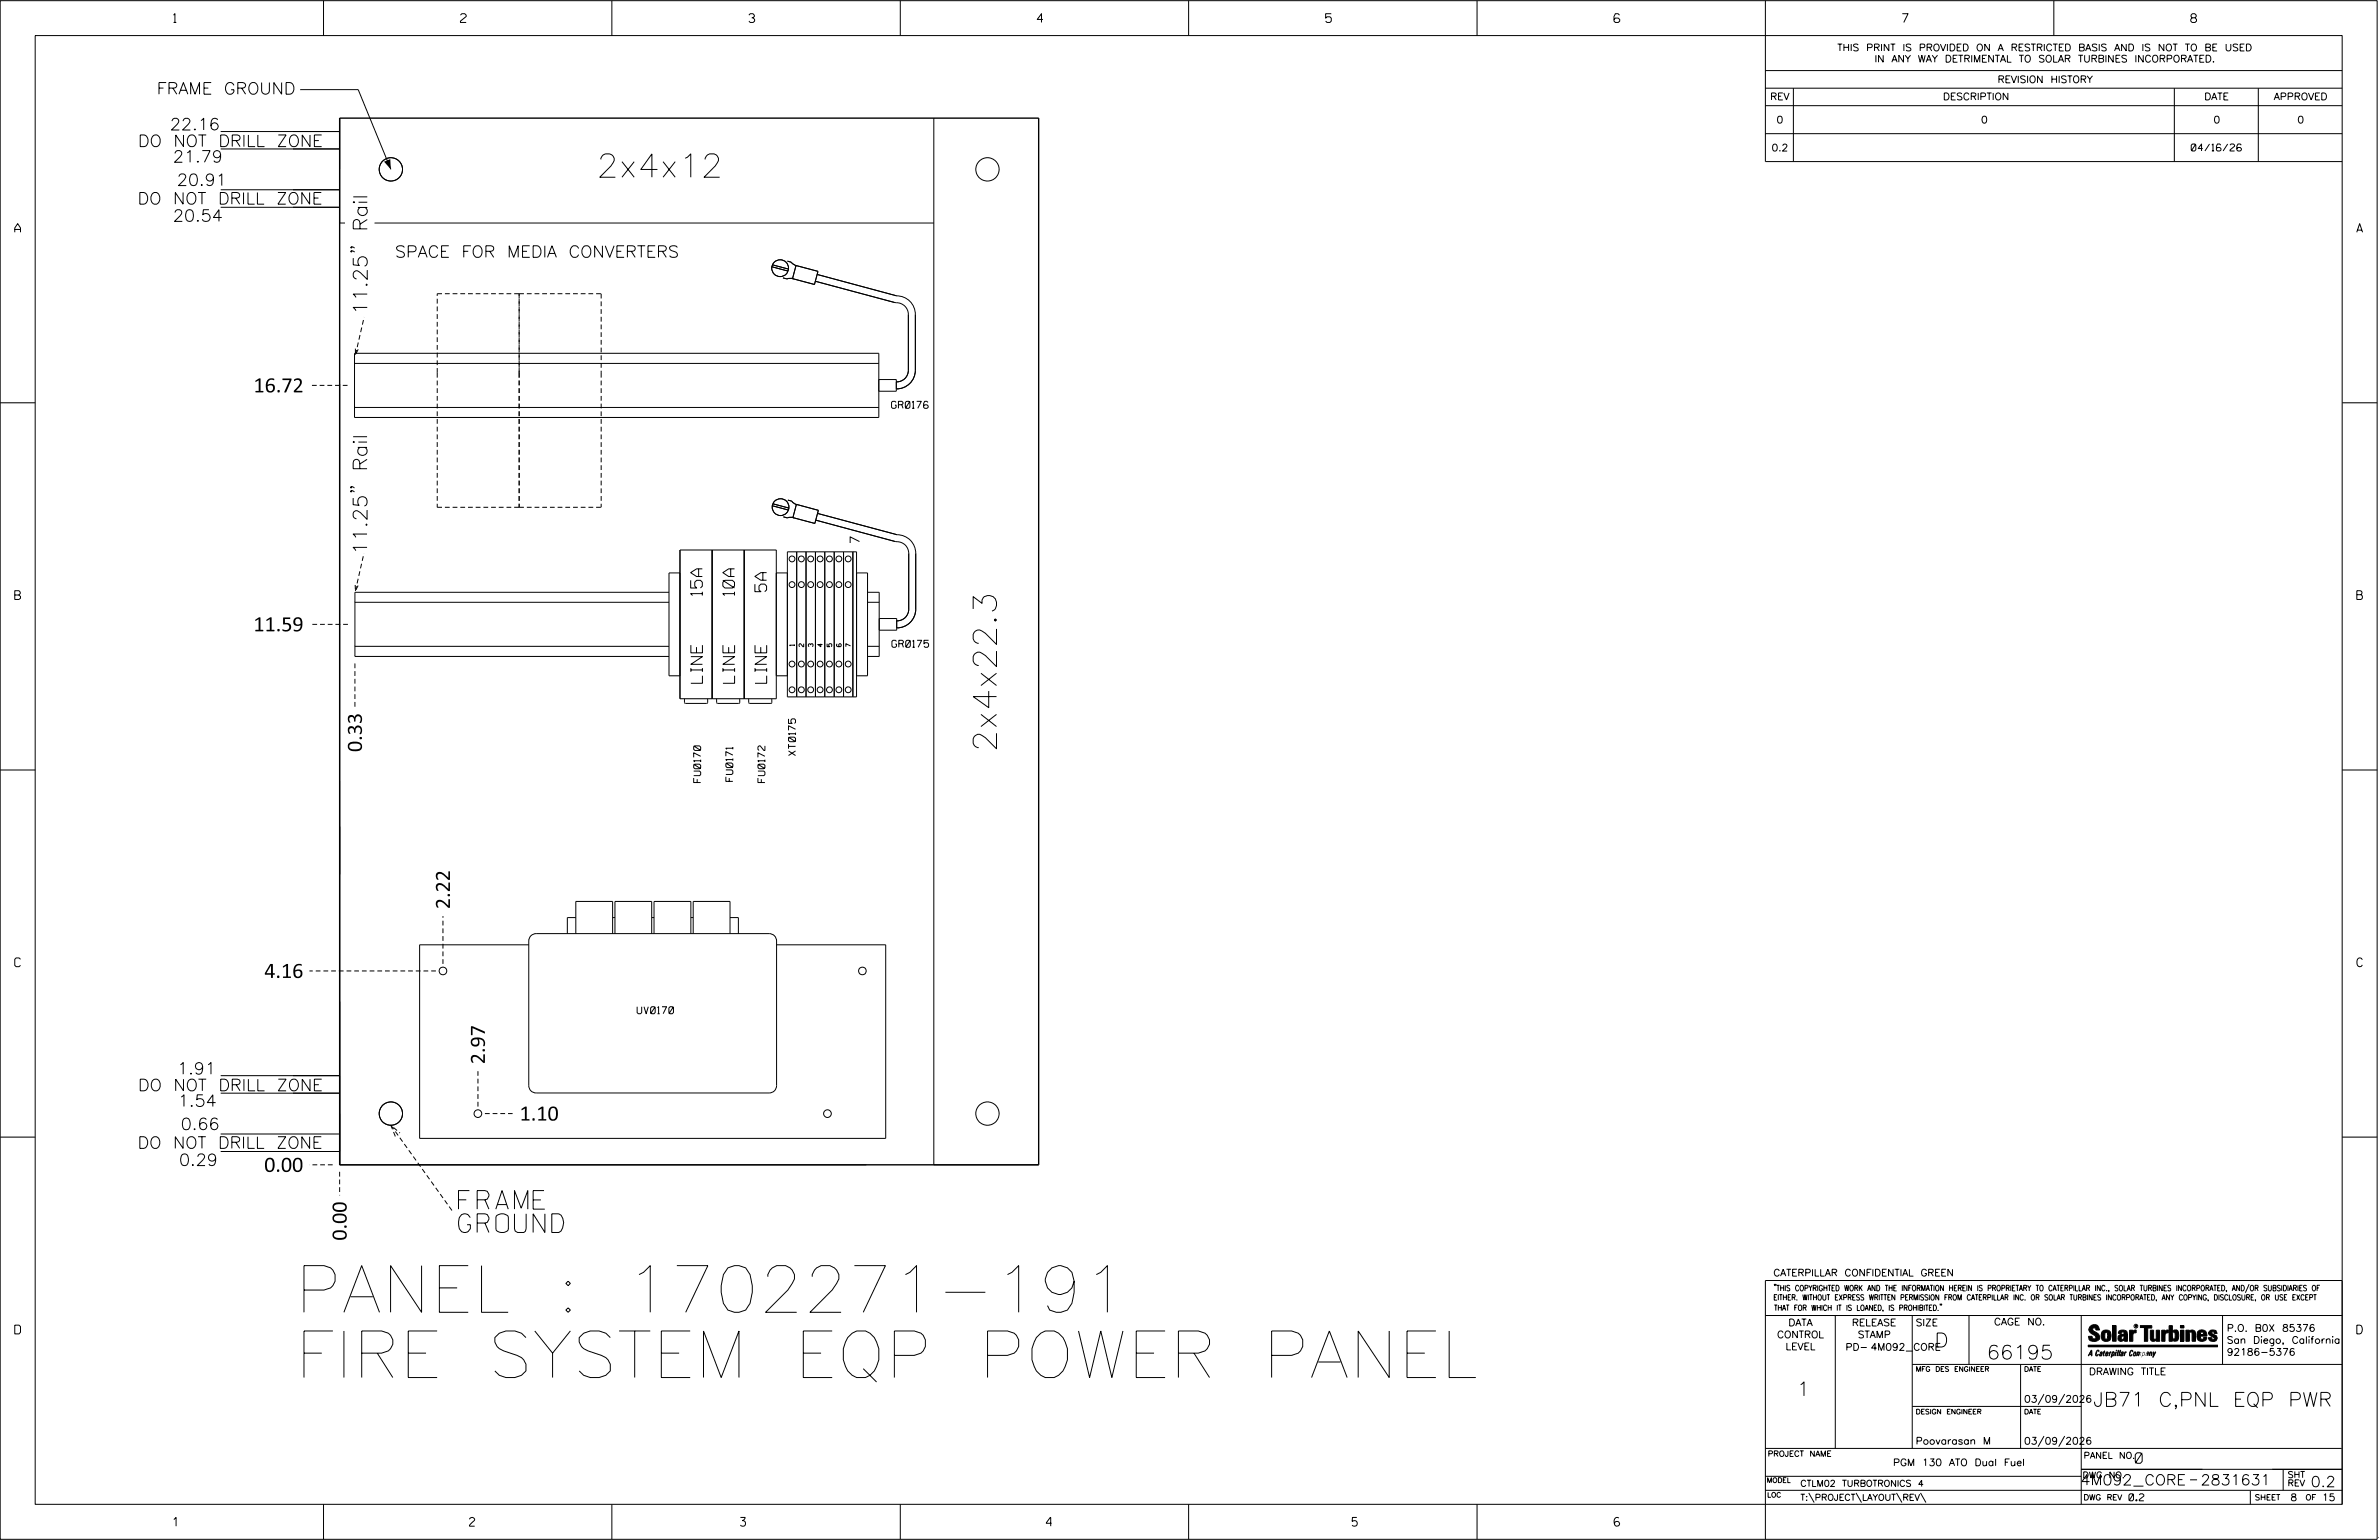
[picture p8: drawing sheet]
<svg xmlns="http://www.w3.org/2000/svg" width="864mm" height="559mm" viewBox="0 0 864 559" stroke-linecap="round" stroke-linejoin="round" font-family="sans-serif">
<defs><g id="words">
<g font-size="16.9">
<text x="107.1" y="476.2">PANEL : 1702271-191</text>
<text x="107.1" y="499.9">FIRE SYSTEM EQP POWER PANEL</text>
</g>
<g font-size="8.5">
<text x="216.5" y="64.3">2x4x12</text>
<text x="361.7" y="272.9" transform="rotate(-90 361.7 272.9)">2x4x22.3</text>
</g>
<g font-size="6.8">
<text x="166.5" y="438.8">FRAME</text>
<text x="166.5" y="447.2">GROUND</text>
</g>
<g font-size="5.1">
<text x="133.3" y="114.2" transform="rotate(-90 133.3 114.2)">11.25&quot; Rail</text>
<text x="92" y="142.4">16.72</text>
<text x="133.3" y="201.3" transform="rotate(-90 133.3 201.3)">11.25&quot; Rail</text>
<text x="92" y="229.1">11.59</text>
<text x="131.4" y="272.9" transform="rotate(-90 131.4 272.9)">0.33</text>
<text x="163.3" y="329.9" transform="rotate(-90 163.3 329.9)">2.22</text>
<text x="95.9" y="354.9">4.16</text>
<text x="176" y="386.2" transform="rotate(-90 176 386.2)">2.97</text>
<text x="188.6" y="406.6">1.10</text>
<text x="95.9" y="425.2">0.00</text>
<text x="125.8" y="450.2" transform="rotate(-90 125.8 450.2)">0.00</text>
<text x="702.3" y="488.8">D</text>
<text x="721.2" y="493.2">66195</text>
<text x="652.2" y="506.5">1</text>
<text x="759.9" y="510.3">JB71 C,PNL EQP PWR</text>
</g>
<g font-size="4.2">
<text x="56.9" y="34.2">FRAME GROUND</text>
<text x="61.7" y="47.2">22.16</text>
<text x="50.1" y="53.2">DO NOT DRILL ZONE</text>
<text x="62.8" y="58.9">21.79</text>
<text x="64.2" y="67.3">20.91</text>
<text x="49.9" y="74.1">DO NOT DRILL ZONE</text>
<text x="62.8" y="80.3">20.54</text>
<text x="143.4" y="93.4">SPACE FOR MEDIA CONVERTERS</text>
<text x="278.3" y="214.7" transform="rotate(-90 278.3 214.7)">5A</text>
<text x="255" y="216.1" transform="rotate(-90 255 216.1)">15A</text>
<text x="266.6" y="216.1" transform="rotate(-90 266.6 216.1)">10A</text>
<text x="255" y="247.9" transform="rotate(-90 255 247.9)">LINE</text>
<text x="266.7" y="247.9" transform="rotate(-90 266.7 247.9)">LINE</text>
<text x="278.3" y="247.9" transform="rotate(-90 278.3 247.9)">LINE</text>
<text x="64.3" y="389.8">1.91</text>
<text x="50.1" y="395.8">DO NOT DRILL ZONE</text>
<text x="64.6" y="401.5">1.54</text>
<text x="65.6" y="409.9">0.66</text>
<text x="49.9" y="416.7">DO NOT DRILL ZONE</text>
<text x="65" y="422.9">0.29</text>
</g>
<g font-size="3.8">
<text x="775.1" y="531">0</text>
<text x="755.2" y="538.9">4M092_CORE</text>
<text x="798.8" y="538.9">2831631</text>
<text x="838.8" y="539.5">0.2</text>
</g>
<text font-size="3.4" x="312" y="197" transform="rotate(-90 312 197)">7</text>
<g font-size="3.2">
<text x="63" y="8.2">1</text>
<text x="167.2" y="8.2">2</text>
<text x="271.8" y="8.2">3</text>
<text x="376.5" y="8.2">4</text>
<text x="481.2" y="8.2">5</text>
<text x="690.6" y="8.2">7</text>
<text x="795.3" y="8.2">8</text>
<text x="5.4" y="84.3">A</text>
<text x="855.5" y="84.3">A</text>
<text x="5.4" y="217.5">B</text>
<text x="855.6" y="217.5">B</text>
<text x="5.4" y="350.8">C</text>
<text x="855.6" y="350.8">C</text>
<text x="5.4" y="484">D</text>
<text x="855.6" y="484">D</text>
<text x="62.8" y="553.8">1</text>
<text x="170.4" y="553.8">2</text>
<text x="268.8" y="553.8">3</text>
<text x="379.8" y="553.8">4</text>
<text x="490.8" y="553.8">5</text>
<text x="585.9" y="553.8">6</text>
</g>
<g font-size="2.5">
<text x="666.9" y="18.5">THIS PRINT IS PROVIDED ON A RESTRICTED BASIS AND IS NOT TO BE USED</text>
<text x="680.5" y="22.6">IN ANY WAY DETRIMENTAL TO SOLAR TURBINES INCORPORATED.</text>
<text x="725.1" y="30">REVISION HISTORY</text>
<text x="642.6" y="36.3">REV</text>
<text x="705.3" y="36.3">DESCRIPTION</text>
<text x="800.2" y="36.3">DATE</text>
<text x="825.4" y="36.3">APPROVED</text>
<text x="644.9" y="44.7">0</text>
<text x="719.1" y="44.7">0</text>
<text x="803.5" y="44.7">0</text>
<text x="834" y="44.7">0</text>
<text x="643.1" y="54.8">0.2</text>
<text x="795.4" y="54.8">04/16/26</text>
<text x="323.6" y="148.2">GR0176</text>
<text x="323.8" y="234.9">GR0175</text>
<text x="288.8" y="274.2" transform="rotate(-90 288.8 274.2)">XT0175</text>
<text x="254.4" y="283.9" transform="rotate(-90 254.4 283.9)">FU0170</text>
<text x="266" y="283.5" transform="rotate(-90 266 283.5)">FU0171</text>
<text x="277.7" y="283.9" transform="rotate(-90 277.7 283.9)">FU0172</text>
<text x="231.3" y="367.8">UV0170</text>
<text x="643.8" y="463">CATERPILLAR CONFIDENTIAL GREEN</text>
<text x="645.1" y="485.5">CONTROL</text>
<text x="649.2" y="481.1">DATA</text>
<text x="672.3" y="481.1">RELEASE</text>
<text x="674.4" y="485.5">STAMP</text>
<text x="695.4" y="481.1">SIZE</text>
<text x="723.8" y="480.8">CAGE NO.</text>
<text x="808.4" y="483.1">P.O. B0X 85376</text>
<text x="648.2" y="489.8">LEVEL</text>
<text x="669.9" y="490">PD- 4M092_CORE</text>
<text x="808.4" y="487.5">San Diego, California</text>
<text x="808.4" y="491.8">92186-5376</text>
<text x="758.3" y="498.9">DRAWING TITLE</text>
<text x="734.8" y="508.9">03/09/2026</text>
<text x="695.4" y="524.1">Poovarasan M</text>
<text x="734.8" y="524.1">03/09/2026</text>
<text x="687.2" y="531.9">PGM 130 ATO Dual Fuel</text>
<text x="772.8" y="544.6">0.2</text>
<text x="831.4" y="544.6">8</text>
<text x="842.9" y="544.6">15</text>
</g>
<g font-size="2.3">
<text x="756.4" y="529.2">PANEL NO.</text>
<text x="653.5" y="539.4">CTLM02 TURBOTRONICS 4</text>
<text x="756" y="536.3">DWG NO.</text>
<text x="830.4" y="539.3">REV</text>
<text x="830.4" y="536.2">SHT</text>
<text x="653.5" y="544.5">T:\PROJECT\LAYOUT\REV\</text>
</g>
<g font-size="2">
<text x="643.8" y="468.4">&quot;THIS COPYRIGHTED WORK AND THE INFORMATION HEREIN IS PROPRIETARY TO CATERPILLAR INC., SOLAR TURBINES INCORPORATED, AND/OR SUBSIDIARIES OF</text>
<text x="643.8" y="471.8">EITHER. WITHOUT EXPRESS WRITTEN PERMISSION FROM CATERPILLAR INC. OR SOLAR TURBINES INCORPORATED, ANY COPYING, DISCLOSURE, OR USE EXCEPT</text>
<text x="644" y="475.6">THAT FOR WHICH IT IS LOANED, IS PROHIBITED.&quot;</text>
<text x="641.7" y="528.5">PROJECT NAME</text>
<text x="756.3" y="544.3">DWG REV</text>
<text x="818.5" y="544.3">SHEET</text>
<text x="836.9" y="544.3">OF</text>
</g>
<g font-size="1.8">
<text x="695.4" y="497.6">MFG DES ENGINEER</text>
<text x="734.8" y="497.6">DATE</text>
<text x="695.4" y="513.1">DESIGN ENGINEER</text>
<text x="734.8" y="513.1">DATE</text>
<text x="641.3" y="538">MODEL</text>
<text x="641.5" y="543.3">LOC</text>
</g>
<g font-size="1.7">
<text x="288.3" y="234.4" transform="rotate(-90 288.3 234.4)">1</text>
<text x="291.7" y="234.7" transform="rotate(-90 291.7 234.7)">2</text>
<text x="295.1" y="234.7" transform="rotate(-90 295.1 234.7)">3</text>
<text x="298.5" y="234.7" transform="rotate(-90 298.5 234.7)">4</text>
<text x="301.9" y="234.7" transform="rotate(-90 301.9 234.7)">5</text>
<text x="305.3" y="234.7" transform="rotate(-90 305.3 234.7)">6</text>
<text x="308.8" y="234.7" transform="rotate(-90 308.8 234.7)">7</text>
</g>
<text font-size=".9" x="775.1" y="481.7">R</text>
</g></defs>
<g fill="none" stroke="#000" stroke-width=".36">
<path d="M.1 .2h862.8v558.4h-862.8zM12.8 12.9h837.4v533h-837.4zM117.4 .2v12.7M222.1 .2v12.7M326.8 .2v12.7M431.5 .2v12.7M536.2 .2v12.7M587.9 5.5l-.5-.5h-1l-.5 1v1.7l.5 .4h1l.6-.4v-.6l-.6-.5h-1l-.5 .5M640.9 .2v58.4h209.3M745.6 .2v12.7M109 32.5h21l11.9 29M640.9 25.6h209.3"/>
<path d="M640.9 32h209.3M640.9 38.3h209.3M651 32v26.6M789.3 32v26.6M819.8 32v26.6M80.1 54h43.2M80.1 47.7h43.2M123.3 42.9v38h1.9M339 42.9v379.8h38M640.9 48.5h209.3M80.1 75.2h43.2M80.1 68.9h43.2"/>
<path d="M127.5 91l.2 .3-.2 .2-.2-.2 .2-.3 1.2 .5M127.5 89.6l.2 .2-.2 .2-.2-.2 .2-.2 1.2 .4M136 80.9h203M280.2 96.8l5.8 1.6M280.4 96.1l5.8 1.5M285.9 94.8l1.3 .3 .7 .7 1.4 .6M289 96.3l7.9 2.2-1.2 4.7-8-2.1zM296.7 99.6l28.8 7.8a6.7 6.7 0 0 1 6.8 6.7v20.2a6.8 6.8 0 0 1-6.9 6.8M284.2 100.8l1.4 .4 1.5-.2 .9 .2M296 102.1l28.8 7.7a4.5 4.5 0 0 1 4.9 4.3v20.2a4.2 4.2 0 0 1-4.3 4.3M123.3 139.3v283.4h191.2M128.7 128.2h190.3v23.3h-190.3z"/>
<path d="M128.7 131.9h190.3M319 137.7h6.4v4.3h-6.4M.1 146.2h12.7M128.7 147.8h190.3M850.2 146.2h12.7M127.5 178l.2 .3-.2 .2-.3-.2a.91 .91 0 0 1 1.5 .2M127.5 176.6l.2 .2-.2 .3-.3-.3a.91 .91 0 0 1 1.5 .3M246.8 199.6h35v53.9h-35zM258.5 199.6v53.9M270.2 199.6v53.9M280.4 183.5l5.8 1.6M280.6 182.8l5.8 1.6"/>
<path d="M284.4 187.5l1.4 .4 .9-.2 1.4 .2M286 181.5l1.4 .3 .7 .7 1.3 .6M289.1 183l8 2.2-1.3 4.7-8-2.1zM296.1 188.7l28.9 7.8a4.4 4.4 0 0 1 4.9 4.3v20.3a4.2 4.2 0 0 1-4.4 4.2M296.8 186.3l28.8 7.7a6.7 6.7 0 0 1 6.8 6.8v20.3a6.8 6.8 0 0 1-6.9 6.7M128.8 218.5h114.1M242.9 214.9h-114.1v23.3h114.1M246.8 207.9h-3.9v37.3h3.9M281.8 207.9h4M285.8 200.2h25.1v52.7h-25.1zM289.2 200.2v52.7M292.6 200.2v52.7"/>
<path d="M296 200.2v52.7M299.4 200.2v52.7M302.8 200.2v52.7M306.2 200.2v52.7M309.6 200.2v52.7M310.9 207.9h4v37.3h-4M314.9 214.9h4.3v23.3h-4.3M314.9 218.5h4.3M128.8 234.5h114.1M314.9 234.5h4.3M319.2 224.4h6.3v4.3h-6.3M248.5 253.5v1.4l.3 .3h7.7l.4-.3v-1.4"/>
<path d="M260.1 253.5v1.4l.4 .3h7.7l.3-.3v-1.4M271.8 253.5v1.4l.3 .3h7.8l.3-.3v-1.4M281.8 245.2h4M.1 279.4h12.7M850.2 279.4h12.7M192.7 339.5l1.1-.6 .8-.1h84.6a2.65 2.65 0 0 1 2.7 2.7v52.4a2.65 2.65 0 0 1-2.7 2.7h-84.6a2.65 2.65 0 0 1-2.7-2.7v-52.4l.2-.9zM209 338.8v-11.7h13.4v11.7M209 333h-3v5.8M222.4 333h.8M223.2 338.8v-11.7h13.4v11.7M236.6 333h.8M237.4 338.8v-11.7h13.4v11.7"/>
<path d="M250.8 333h.8M251.6 338.8v-11.7h13.4v11.7M265 333h3v5.8M191.9 342.8h-39.6v70.3h169.2v-70.3h-39.6M80.1 390.3h43.2M80.1 396.7h43.2M.1 412.6h12.7M80.1 417.8h43.2M80.1 411.5h43.2M850.2 412.6h12.7M640.9 477.3h209.3M644.2 466.1l-.1 .4"/>
<path d="M644.7 466.1l-.2 .4M666.2 477.3v48.3M694.2 477.3v48.3M704.4 473.3l-.1 .4M704.8 473.3l-.1 .4M714.8 477.3v17.8M755.5 477.3v68.6M806.8 477.3v17.8M816.5 466l-1.4 3.1M850.2 464.6h-209.3v94M850.2 464.8v81.1M694.2 495.1h156"/>
<path d="M733.5 495.1v30.5M758.6 481.4a2.02 2.02 0 0 1 3.1-.1l.5 1.3h-1.3l-.2-.6-.4-.2-.6 .1-.1 .4 .4 .7a2.46 2.46 0 0 1 2.2 2.9 2.83 2.83 0 0 1-3.8 .3l-.3-1.3h1.3l.2 .7 .6 .3 .5-.2 .2-.5-.4-.6-1.9-1.2-.4-.9zM759.2 491.3h-.7l.7-1.2v1.9h.2l-.1-2.1-1.3 2.1 .5-.5h.7M761.3 490l.3-.2 .4 .3-.1 .3-.3-.4-.4 .3-.3 1.6h.4l.4-.5-.3 .6-.4 .1-.3-.4zM762.6 490.6l.5-.1-.1 1.4h-.9a.74 .74 0 0 1 .9-.8l-.3 .7-.5 .1 .2-.5 .6-.2v-.5l-.7 .2zM763 483.2a2.17 2.17 0 0 1 3.1 0l.3 1.4-.3 1.5a2.17 2.17 0 0 1-3.1 0l-.3-1.5zM763.6 490.5l.4-.4 .2 .6h-.3l-.3 .9 .2 .4-.3-.1zM764.1 483.7l.5-.4 .4 .3v2.2l-.4 .2-.5-.2zM764.6 491.1l.6 .2v-.7l-.4-.1-.4 .6-.1 .8h.6M764.6 491.1l-.1 .8h.4M764.6 482.6v.8M764.8 490.7l.4 .1v.3h-.6z"/>
<path d="M765 491.5l-.1 .4zM766 490.5l-.5 1.5zM766 490.8l.4-.3-.4 .4M766.9 481h1.3v5.7h-1.3zM767 490.8l.5 .1-.3 .8-.4 .2zM767.3 490.5h-.5l-.5 2M767.3 490.5a.8 .8 0 0 1 .2 1 .8 .8 0 0 1-.9 .4l-.1 .6M767.3 490.5l-.1 .2M768.1 490.5l-.4 1.5zM768.2 489.9h.3l-.1 .2h-.2zM769 489.9l-.5 2.1zM769.7 489.9l-.6 2.1z"/>
<path d="M770.1 491.4l.5-.3-.5 .8zM770.4 491.9h.1M770.6 491.1l.1-.4-.7 .2 .1-.3 .6-.1 .2 .3-.5 1.1M770.6 491.1a.74 .74 0 0 0-.8 .8h.6M771 484.8h-.7l-.3 .6 .4 .7 .5-.3 .1-2.4h-.8l-.1 .4h-1.2a1.71 1.71 0 0 1 1.8-1.3 1.71 1.71 0 0 1 1.6 1.4v2.8h-1.1l-.1-.6M771 484.2l-1.5 .1a1.41 1.41 0 0 0 0 2.4l.5 .1 1.1-.7M771.2 486.1h-.1M771.4 490.5l.1 .3 .4-.3-.9 1.5zM771.5 490.8h.1M773 482.7h1.2v.5l.5-.5 .7-.1v1h-.6l-.5 .4-.1 2.7h-1.2zM773.3 490.3l.6-.4 .4 .2-.1 .4-.3-.4a1.28 1.28 0 0 0-.5 1.8l.6-.4-.1 .4-.8 .1zM774.7 490.8l.5-.3a.88 .88 0 0 1 .2 .9 .88 .88 0 0 1-.7 .7l-.2-.2z"/>
<path d="M774.8 490.9h.5l-.3 1h-.3l-.2-.2zM775.2 490.5l-.1 .2M776.8 481h4.3v.9h-1.5v4.8h-1.3M776.8 490.6l-.8 .2v-.3l-.4 1.5 .8-1.3v1.3l.3-1.2M779.3 491.1h.4M779.6 490.5h.3l-.3 1.4M779.6 490.7h.2l-.1 .4M779.7 491.1l-.1 .4M779.7 491.1l-.4 .2M780.1 492l.4-1.5 .1 .3 .3-.3 .3 .2-.3 1.3v-1.3l-.7 1.3M780.6 482.7h1.2v2.7l.1 .4 .4 .3 .4-.7v-2.7h1.2l.1 4h-1.3v-.5l-1.1 .6-.7-.3-.3-.7zM781.6 492.5l1-2-.8 1.3-.2-1.3-.2 2"/>
<path d="M784.7 482.7h1.2v.5l.5-.5 .7-.1v1h-.5l-.6 .4-.1 2.7h-1.2zM787.4 481h1.2v2a1.4 1.4 0 0 1 2.2 .2l.1 1.4-.4 1.9-1.5 .1-.4-.5v-1l.5 .9 .5-.3v-2.1l-.5-.4-.5 .7v2.8h-1.2zM791.5 482.7h1.3v4h-1.3zM791.5 481h1.3v.9h-1.3zM793.5 482.7h1.3v.4l.7-.5 1.1 .2 .4 .6v3.3h-1.2l-.3-3.4-.7 .2v3.2h-1.3zM794.8 483.1h.1M797.7 483.2a1.92 1.92 0 0 1 2.4-.5 1.92 1.92 0 0 1 1 2.1h-2.3v.8l.6 .5 .5-.3v-.5h1.2a1.83 1.83 0 0 1-2.1 1.4 1.83 1.83 0 0 1-1.5-2.1zM798.8 484.2v.6M799.1 483.4h.6l.2 .8h-1.1zM804.6 482.9a1.84 1.84 0 0 0-2.9 .8 3.3 3.3 0 0 0 2.2 1.9l-.5 .5-.4-.3-.1-.4h-1.2l.1 .6a1.92 1.92 0 0 0 2.9 .4M804.9 483.8h-1.2l-.2-.6-.5 .1-.1 .3 .1 .3 1.8 .9M805.1 488.1h-47.1v.6h47.1"/>
<path d="M694.2 510.3h61.3M742 505.8l-2.2 3.9M749.5 505.8l-2.2 3.9M640.9 525.6h209.2M640.9 535.7h114.6M742 521.1l-2.2 3.8M749.5 521.1l-2.2 3.8M755.5 533.2h94.7M795 537h2.6M828.8 533.2v7.6M117.4 545.9v12.7M222.1 545.9v12.7"/>
<path d="M326.8 545.9v12.7M431.5 545.9v12.7M536.2 545.9v12.7M640.9 540.8h209.3M656.6 541.7l2 3.5M673.8 541.7l1.9 3.5M688.4 541.7l2 3.5M697.2 541.7l1.9 3.5M816.9 541v4.9M863.5 558h.1"/>
<circle cx="141.9" cy="61.5" r="4.2"/>
<circle cx="358.5" cy="61.5" r="4.2"/>
<circle cx="283.2" cy="97.3" r="3"/>
<circle cx="283.3" cy="184" r="3"/>
<circle cx="287.5" cy="202.8" r="1.05"/>
<circle cx="287.5" cy="212.1" r="1.06"/>
<circle cx="290.9" cy="202.8" r="1.06"/>
<circle cx="290.9" cy="212.1" r="1.06"/>
<circle cx="294.3" cy="202.8" r="1.06"/>
<circle cx="294.3" cy="212.1" r="1.06"/>
<circle cx="297.7" cy="202.8" r="1.05"/>
<circle cx="297.7" cy="212.1" r="1.06"/>
<circle cx="301.1" cy="202.8" r="1.06"/>
<circle cx="301.1" cy="212.1" r="1.06"/>
<circle cx="304.5" cy="202.8" r="1.05"/>
<circle cx="304.5" cy="212.1" r="1.06"/>
<circle cx="307.9" cy="202.8" r="1.06"/>
<circle cx="307.9" cy="212.1" r="1.06"/>
<circle cx="287.5" cy="250.3" r="1.06"/>
<circle cx="287.5" cy="240.9" r="1.06"/>
<circle cx="290.9" cy="241" r="1.06"/>
<circle cx="290.9" cy="250.3" r="1.06"/>
<circle cx="294.3" cy="241" r="1.06"/>
<circle cx="294.3" cy="250.3" r="1.06"/>
<circle cx="297.7" cy="250.3" r="1.06"/>
<circle cx="297.7" cy="240.9" r="1.06"/>
<circle cx="301.1" cy="250.3" r="1.06"/>
<circle cx="301.1" cy="241" r="1.06"/>
<circle cx="304.5" cy="240.9" r="1.06"/>
<circle cx="304.5" cy="250.3" r="1.06"/>
<circle cx="307.9" cy="241" r="1.06"/>
<circle cx="307.9" cy="250.3" r="1.06"/>
<circle cx="160.8" cy="352.3" r="1.38"/>
<circle cx="313.1" cy="352.3" r="1.38"/>
<circle cx="141.9" cy="404.1" r="4.2"/>
<circle cx="173.5" cy="404.1" r="1.39"/>
<circle cx="300.4" cy="404.1" r="1.39"/>
<circle cx="358.5" cy="404.1" r="4.2"/>
<circle cx="775.4" cy="481.2" r=".69"/>
</g>
<g fill="#000">
<path d="M139.4 58.7l2.3-1 .2 3.8zM768.1 490.5l-.4 1.5zM768.2 489.9h.3l-.1 .2h-.2zM769 489.9l-.5 2.1zM769.7 489.9l-.6 2.1zM791.5 481h1.3v.9h-1.3zM791.5 482.7h1.3v4h-1.3zM758 488.1h47.1v.6h-47.1z"/>
<path d="M759.2 489.9l-1.2 2.1 .5-.5h.7v.5h.2zM759.2 490.1v1.2h-.7z" fill-rule="evenodd"/>
<path d="M758.6 481.4a2.02 2.02 0 0 1 3.1-.1l.5 1.3h-1.3l-.2-.6-.4-.2-.6 .1-.1 .4 .4 .7a2.46 2.46 0 0 1 2.2 2.9 2.83 2.83 0 0 1-3.8 .3l-.3-1.3h1.3l.2 .7 .6 .3 .5-.2 .2-.5-.4-.6-1.9-1.2-.4-.9z" fill-rule="evenodd"/>
<path d="M761.3 490l.3-.2 .4 .3-.1 .3-.3-.4-.4 .3-.3 1.6h.4l.4-.5-.3 .6-.4 .1-.3-.4z" fill-rule="evenodd"/>
<path d="M762.6 490.6l.5-.1-.1 1.4h-.9a.74 .74 0 0 1 .9-.8l-.6 .3-.2 .5 .5-.1 .3-.6v-.5l-.7 .2z" fill-rule="evenodd"/>
<path d="M763.6 490.5l.4-.4 .2 .6h-.3l-.3 .9 .2 .4-.3-.1z" fill-rule="evenodd"/>
<path d="M764.8 490.5l.5 .3-.1 .5h-.6l.6-.2v-.3l-.4-.1-.3 1.2h.4l.3-.4-.6 .6-.3-.2v-.4z" fill-rule="evenodd"/>
<path d="M763 483.2a2.17 2.17 0 0 1 3.1 0l.3 1.4-.3 1.5a2.17 2.17 0 0 1-3.1 0l-.3-1.5zM764.1 483.7v2.1l.5 .2 .4-.2v-2.2l-.4-.3z" fill-rule="evenodd"/>
<path d="M766 490.5v.3l.4-.1-.4 .2-.5 1.1z" fill-rule="evenodd"/>
<path d="M766.8 490.5l-.5 2 .3-.6a.71 .71 0 0 0 .9-.5 .71 .71 0 0 0-.4-.9zM767 490.8l.5 .1-.3 .8-.4 .2z" fill-rule="evenodd"/>
<path d="M766.9 481h1.3v5.7h-1.3z" fill-rule="evenodd"/>
<path d="M770.1 490.6l.6-.1 .2 .3-.4 1.2-.5 .1-.2-.5 .3-.5h.5l-.7 .5v.3l.4-.1 .4-.9-.5-.2-.2 .2z" fill-rule="evenodd"/>
<path d="M769.4 482.8l-.5 1h1.2l.1-.4h.8v.8l-1.5 .1a1.41 1.41 0 0 0 0 2.4l.5 .1 1.1-.7 .1 .6h1.1v-2.8a1.79 1.79 0 0 0-2.4-1.2zM770.3 484.8h.7l-.1 1-.5 .3-.4-.7z" fill-rule="evenodd"/>
<path d="M771.4 490.5l.1 .3 .4-.3-.9 1.5z" fill-rule="evenodd"/>
<path d="M773 482.7h1.2v.5l.5-.5 .7-.1v1h-.6l-.5 .4-.1 2.7h-1.2z" fill-rule="evenodd"/>
<path d="M773.3 490.3l.6-.4 .4 .2-.1 .4-.3-.4a1.28 1.28 0 0 0-.5 1.8l.6-.4-.3 .5h-.6z" fill-rule="evenodd"/>
<path d="M774.7 490.8l-.2 1.1h.7a.96 .96 0 0 0 0-1.4zM774.8 490.9h.5l-.1 .6-.5 .4-.2-.2z" fill-rule="evenodd"/>
<path d="M776 490.5v.3l.4-.3 .2 .3 .7-.2-.3 1.4v-1.3l-.6 1.3v-1.3l-.8 1.3z" fill-rule="evenodd"/>
<path d="M776.8 481h4.3v.9h-1.5v4.8h-1.3v-4.8h-1.5z" fill-rule="evenodd"/>
<path d="M777.9 490.5l-.5 2 .3-.6a.71 .71 0 0 0 .9-.5 .71 .71 0 0 0-.4-.9zM778.1 490.8l.3-.1 .1 .4-.5 .8-.2-.5z" fill-rule="evenodd"/>
<path d="M779.3 490.6l.6-.1-.3 1.5-.7-.1a.67 .67 0 0 1 .8-.8l-.6 .3-.1 .5 .4-.1 .4-.9-.4-.2-.3 .2z" fill-rule="evenodd"/>
<path d="M780.5 490.5l.1 .3 .3-.3 .3 .2-.3 1.3v-1.3l-.8 1.3z" fill-rule="evenodd"/>
<path d="M780.6 482.7h1.2v2.7l.1 .4 .4 .3 .4-.7v-2.7h1.2l.1 4h-1.3v-.5l-1.1 .6-.7-.3-.3-.7z" fill-rule="evenodd"/>
<path d="M781.6 490.5l.2 1.3 .8-1.3-1.2 2z" fill-rule="evenodd"/>
<path d="M784.7 482.7h1.2v.5l.5-.5 .7-.1v1h-.5l-.6 .4-.1 2.7h-1.2z" fill-rule="evenodd"/>
<path d="M787.4 481h1.2v2a1.4 1.4 0 0 1 2.2 .2l.1 1.4-.4 1.9-1.5 .1-.4-.5v-1l.5 .9 .5-.3v-2.1l-.5-.4-.5 .7v2.8h-1.2z" fill-rule="evenodd"/>
<path d="M793.5 482.7h1.3v.4a1.29 1.29 0 0 1 2.2 .3v3.3h-1.2l-.3-3.4-.7 .2v3.2h-1.3z" fill-rule="evenodd"/>
<path d="M797.7 483.2a1.92 1.92 0 0 1 2.4-.5 1.92 1.92 0 0 1 1 2.1h-2.3v.8l.6 .5 .5-.3v-.5h1.2a1.83 1.83 0 0 1-2.1 1.4 1.83 1.83 0 0 1-1.5-2.1zM799.1 483.4l-.3 .8h1.1l-.2-.8z" fill-rule="evenodd"/>
<path d="M801.9 483.2a1.94 1.94 0 0 1 3 .1v.5h-1.2l-.2-.6-.5 .1-.1 .3 .1 .3 1.8 .9a1.2 1.2 0 0 1 .1 1.3 1.2 1.2 0 0 1-1.2 .7l-1.6-.4-.4-1h1.2l.1 .4 .4 .3 .5-.5a3.3 3.3 0 0 1-2.2-1.9z" fill-rule="evenodd"/>
<circle cx="761.4" cy="492" r=".07"/>
<circle cx="762.2" cy="485.1" r=".07"/>
<circle cx="769.3" cy="492" r=".07"/>
<circle cx="773.1" cy="486.7" r=".07"/>
<circle cx="791.5" cy="486.7" r=".07"/>
<circle cx="791.5" cy="481" r=".07"/>
<circle cx="794.8" cy="486.7" r=".07"/>
</g>
<path d="M123.3 42.9h253.7v379.8h-253.7z" fill="none" stroke="#000" stroke-width=".51"/>
<g fill="none" stroke="#000" stroke-width=".36" stroke-dasharray="1.7 1.1" stroke-linecap="butt">
<path d="M158.7 106.6h29.8M188.5 106.6h29.7M188.5 106.6v28.7M218.2 106.6v28.7M126.2 139.8h-13.9M129 128.7l3.2-13.7M130 126.8l-1 1.9v-2.2M158.7 135.3v48.8M158.7 135.3v-28.7M188.5 135.3v48.8M188.5 135.3v-28.7M218.2 135.3v48.8"/>
<path d="M158.7 184.1h29.8M188.5 184.1h29.7M129 214.4l3.1-13.6M130 212.5l-1 1.9-.1-2.1M126.3 226.6h-14M128.8 240.7v15.9M158.3 352.3h-46M160.8 349.8v-17.4M141.9 408.3l22.4 31.3M143.5 412.4l-1.6-4.1 3.3 2.8M173.5 401.5v-12.8M176 404.1h10.1"/>
<path d="M120.8 422.7h-8.5M123.3 425.2v8.5"/>
</g>
<use href="#words"/>
</svg>
